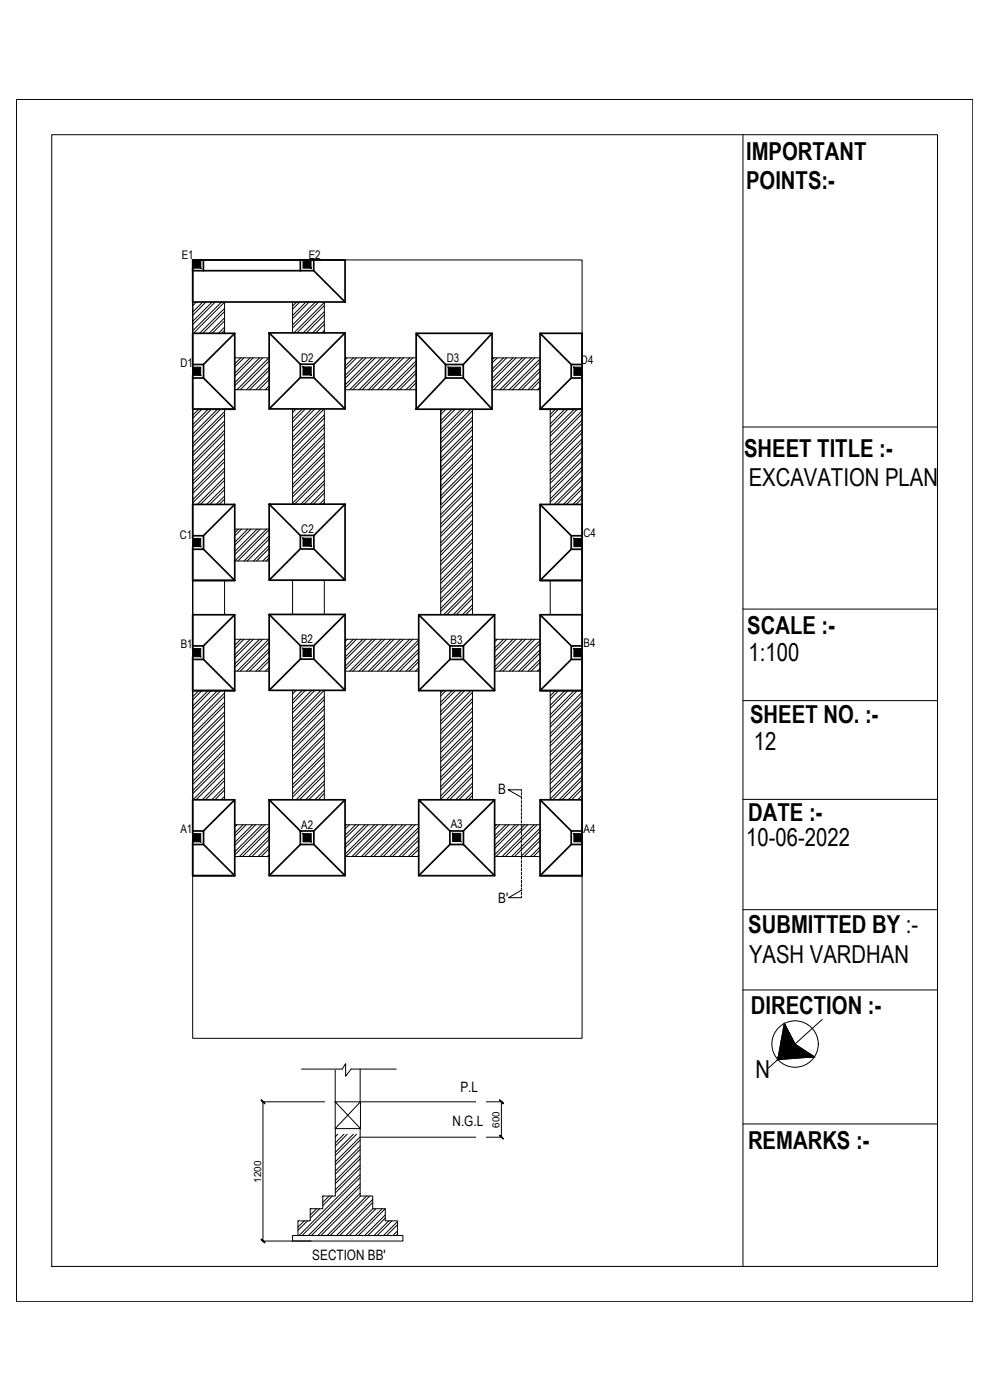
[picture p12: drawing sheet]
<svg xmlns="http://www.w3.org/2000/svg" width="297mm" height="420mm" viewBox="0 0 297 420" stroke-linecap="round" stroke-linejoin="round" font-family="sans-serif">
<defs><g id="words">
<g font-size="7.4">
<text x="223.8" y="47.9">IMPORTANT</text>
<text x="223.8" y="56.9">POINTS:-</text>
<text x="223.3" y="137.2">SHEET TITLE :-</text>
<text x="224.6" y="145.8">EXCAVATION PLAN</text>
<text x="224.2" y="190.2">SCALE :-</text>
<text x="224.6" y="198.2">1:100</text>
<text x="225.1" y="217">SHEET NO. :-</text>
<text x="226.2" y="225">12</text>
<text x="224.5" y="246.4">DATE :-</text>
<text x="223.9" y="254">10-06-2022</text>
<text x="224.5" y="280.1">SUBMITTED BY :-</text>
<text x="224.7" y="289.1">YASH VARDHAN</text>
<text x="225.3" y="304.2">DIRECTION :-</text>
<text x="226.6" y="323.6">N</text>
<text x="224.4" y="344.9">REMARKS :-</text>
</g>
<g font-size="4.3">
<text x="149.5" y="238.2">B</text>
<text x="149.5" y="271">B'</text>
<text x="138.1" y="327.8">P.L</text>
<text x="135.8" y="337.9">N.G.L</text>
<text x="93.7" y="378.2">SECTION BB'</text>
</g>
<g font-size="3.6">
<text x="54.6" y="77.8">E1</text>
<text x="92.7" y="77.6">E2</text>
<text x="54.1" y="110">D1</text>
<text x="90.4" y="108.5">D2</text>
<text x="134.1" y="108.5">D3</text>
<text x="174.3" y="109.3">D4</text>
<text x="53.9" y="161.7">C1</text>
<text x="90.4" y="159.9">C2</text>
<text x="175" y="161">C4</text>
<text x="54.3" y="194.4">B1</text>
<text x="90.3" y="193.1">B2</text>
<text x="135.2" y="193.3">B3</text>
<text x="175.1" y="194.3">B4</text>
<text x="54.1" y="249.9">A1</text>
<text x="90.4" y="248.8">A2</text>
<text x="135.2" y="248.4">A3</text>
<text x="175.1" y="249.9">A4</text>
</g>
<g font-size="3">
<text x="149.9" y="338.4" transform="rotate(-90 149.9 338.4)">600</text>
<text x="78.3" y="354.9" transform="rotate(-90 78.3 354.9)">1200</text>
</g>
</g></defs>
<!-- layer: DIMENSIONS -->
<g fill="none" stroke="#000" stroke-width=".3">
<path d="M57.8 78h116.9v233.6h-116.9zM57.8 78h45.7M57.8 78v184.8M67.4 90.6v9.4M87.8 90.6v9.3M97.3 90.6v9.3M70.4 117h10.4M70.4 107.4h10.4M103.5 117h21.4M103.5 107.4h21.4M147.6 117h14.4M147.6 107.4h14.4"/>
<path d="M174.7 100v162.8M67.4 122.8v28.6M87.8 122.7v28.6M97.3 122.7v28.6M165.1 122.8v28.6M70.4 158.8h10.4M132.2 151.4v-28.6v61.7M141.8 151.4v-28.6v61.7M67.4 174.2v10.3M70.4 168.4h10.4M87.8 174.1v10.3M97.3 174.1v10.3"/>
<path d="M165.1 174.2v10.3M70.4 191.9h10.4M103.5 191.9h22.1M148.4 191.9h13.6M67.4 207.3v32.7M70.4 201.4h10.4M87.8 207.2v32.7M97.3 207.2v32.7M103.5 201.4h22.1M132.2 207.3v32.7M141.8 207.3v32.7M148.4 201.4h13.6"/>
<path d="M165.1 207.3v32.7M70.4 257h10.4M70.4 247.5h10.4M103.5 257h22.1M103.5 247.5h22.1M148.4 257h13.6M148.4 247.5h13.6"/>
</g>
<!-- layer: HATCH -->
<g fill="none" stroke="#000" stroke-width=".3">
<path d="M58 90.6l-.2 .2M59 90.6l-1.2 1.2M60.9 90.6l-3.1 3M61.8 90.6l-4 4M63.7 90.6l-5.9 5.9M64.6 90.6l-6.8 6.8M66.5 90.6l-8.7 8.7M67.4 92.5l-7.5 7.5M67.4 95.4l-4.7 4.6M67.4 98.2l-1.8 1.8M67.4 90.7l-9.4 9.3M67.4 93.5l-6.5 6.5"/>
<path d="M67.4 96.3l-3.7 3.7M67.4 99.1l-.9 .9M89 90.6l-1.2 1.3M89.9 90.6l-2.1 2.2M91.8 90.6l-4 4.1M92.7 90.6l-4.9 5M94.6 90.6l-6.8 6.9M95.6 90.6l-7.8 7.8M97.3 90.8l-9.1 9.1M97.3 93.6l-6.3 6.3M97.3 96.4l-3.5 3.5M97.3 99.2l-.7 .7"/>
<path d="M97.3 91.7l-8.2 8.2M97.3 94.5l-5.4 5.4M97.3 97.3l-2.6 2.6M72.2 107.4l-1.8 1.8M73.2 107.4l-2.8 2.8M75 107.4l-4.6 4.6M76 107.4l-5.6 5.5M77.9 107.4l-7.5 7.5M78.8 107.4l-8.4 8.4M80.7 107.4l-9.6 9.6M80.8 110.2l-6.9 6.8M80.8 113l-4.1 4"/>
<path d="M80.8 115.8l-1.2 1.2M80.8 108.3l-8.7 8.7M80.8 111.1l-5.9 5.9M80.8 113.9l-3.1 3.1M80.8 116.7l-.3 .3M104.1 107.4l-.6 .6M106 107.4l-2.5 2.5M107 107.4l-3.5 3.4M108.8 107.4l-5.3 5.3M109.8 107.4l-6.3 6.2M111.7 107.4l-8.2 8.1M112.6 107.4l-9.1 9.1"/>
<path d="M114.5 107.4l-9.6 9.6M115.4 107.4l-9.5 9.6M117.3 107.4l-9.6 9.6M118.2 107.4l-9.5 9.6M120.1 107.4l-9.5 9.6M121.1 107.4l-9.6 9.6M122.9 107.4l-9.5 9.6M123.9 107.4l-9.6 9.6M124.9 108.3l-8.7 8.7M124.9 111.1l-5.9 5.9M124.9 113.9l-3.1 3.1M124.9 116.7l-.3 .3"/>
<path d="M124.9 109.2l-7.8 7.8M124.9 112l-5 5M124.9 114.9l-2.1 2.1M148.3 107.4l-.7 .6M149.2 107.4l-1.6 1.5M151.1 107.4l-3.5 3.4M152 107.4l-4.4 4.4M153.9 107.4l-6.3 6.2M154.8 107.4l-7.2 7.2M156.7 107.4l-9.1 9.1M157.6 107.4l-9.5 9.6M159.5 107.4l-9.5 9.6"/>
<path d="M160.5 107.4l-9.6 9.6M162 107.7l-9.2 9.3M162 110.5l-6.4 6.5M162 113.4l-3.6 3.6M162 116.2l-.8 .8M162 108.7l-8.3 8.3M162 111.5l-5.5 5.5M162 114.3l-2.6 2.7M59.6 122.8l-1.8 1.8M60.6 122.8l-2.8 2.8M62.5 122.8l-4.7 4.7M63.4 122.8l-5.6 5.6"/>
<path d="M65.3 122.8l-7.5 7.5M66.2 122.8l-8.4 8.4M67.4 123.5l-9.6 9.6M67.4 126.3l-9.6 9.6M67.4 129.2l-9.6 9.5M67.4 132l-9.6 9.5M67.4 134.8l-9.6 9.6M67.4 137.6l-9.6 9.6M67.4 124.5l-9.6 9.5M67.4 127.3l-9.6 9.5M67.4 130.1l-9.6 9.6M67.4 132.9l-9.6 9.6"/>
<path d="M67.4 135.7l-9.6 9.6M67.4 138.6l-9.6 9.5M87.9 122.7l-.1 .2M88.8 122.7l-1 1.1M90.7 122.7l-2.9 2.9M91.6 122.7l-3.8 3.9M93.5 122.7l-5.7 5.8M94.5 122.7l-6.7 6.7M96.3 122.7l-8.5 8.6M97.3 122.7l-9.5 9.5M97.3 124.5l-9.5 9.6M97.3 127.4l-9.5 9.5"/>
<path d="M97.3 130.2l-9.5 9.5M97.3 133l-9.5 9.5M97.3 135.8l-9.5 9.6M97.3 138.6l-9.5 9.6M97.3 125.5l-9.5 9.5M97.3 128.3l-9.5 9.6M97.3 131.1l-9.5 9.6M97.3 133.9l-9.5 9.6M97.3 136.7l-9.5 9.6M97.3 139.6l-9.5 9.5M132.9 122.8l-.7 .6M133.8 122.8l-1.6 1.6"/>
<path d="M135.7 122.8l-3.5 3.5M136.6 122.8l-4.4 4.4M138.5 122.8l-6.3 6.3M139.4 122.8l-7.2 7.2M141.3 122.8l-9.1 9.1M141.8 125.1l-9.6 9.6M141.8 128l-9.6 9.5M141.8 130.8l-9.6 9.5M141.8 133.6l-9.6 9.6M141.8 136.4l-9.6 9.6M141.8 139.2l-9.6 9.6M141.8 123.3l-9.6 9.5"/>
<path d="M141.8 126.1l-9.6 9.5M141.8 128.9l-9.6 9.6M141.8 131.7l-9.6 9.6M141.8 134.5l-9.6 9.6M141.8 137.4l-9.6 9.5M166.7 122.8l-1.6 1.6M167.6 122.8l-2.5 2.5M169.4 122.8l-4.3 4.4M170.4 122.8l-5.3 5.3M172.3 122.8l-7.2 7.2M173.2 122.8l-8.1 8.1M174.7 123.3l-9.6 9.5"/>
<path d="M174.7 126.1l-9.6 9.5M174.7 128.9l-9.6 9.6M174.7 131.7l-9.6 9.6M174.7 134.5l-9.6 9.6M174.7 137.4l-9.6 9.5M174.7 124.2l-9.6 9.6M174.7 127l-9.6 9.6M174.7 129.8l-9.6 9.6M174.7 132.7l-9.6 9.5M174.7 135.5l-9.6 9.5M174.7 138.3l-9.6 9.5M67.4 140.4l-9.6 9.6"/>
<path d="M67.4 143.3l-8.2 8.1M67.4 146.1l-5.4 5.3M67.4 148.9l-2.6 2.5M67.4 141.4l-9.6 9.5M67.4 144.2l-7.3 7.2M67.4 147l-4.4 4.4M67.4 149.8l-1.6 1.6M71.5 158.8l-1.1 1.1M72.5 158.8l-2.1 2M74.4 158.8l-4 3.9M75.3 158.8l-4.9 4.9M77.2 158.8l-6.8 6.7"/>
<path d="M78.1 158.8l-7.7 7.7M80 158.8l-9.6 9.6M80.8 159l-9.4 9.4M97.3 141.4l-9.5 9.6M97.3 144.3l-7 7M97.3 147.1l-4.2 4.2M97.3 149.9l-1.4 1.4M97.3 142.4l-8.9 8.9M97.3 145.2l-6.1 6.1M97.3 148l-3.3 3.3M97.3 150.8l-.5 .5M141.8 142l-9.6 9.6"/>
<path d="M141.8 144.9l-9.6 9.5M141.8 147.7l-9.6 9.5M141.8 150.5l-9.6 9.6M141.8 153.3l-9.6 9.6M141.8 156.1l-9.6 9.6M141.8 159l-9.6 9.5M141.8 140.2l-9.6 9.5M141.8 143l-9.6 9.5M141.8 145.8l-9.6 9.6M141.8 148.6l-9.6 9.6M141.8 151.4l-9.6 9.6M141.8 154.3l-9.6 9.5"/>
<path d="M141.8 157.1l-9.6 9.5M141.8 159.9l-9.6 9.6M174.7 140.2l-9.6 9.5M174.7 143l-8.5 8.4M174.7 145.8l-5.7 5.6M174.7 148.6l-2.8 2.8M174.7 141.1l-9.6 9.6M174.7 143.9l-7.5 7.5M174.7 146.7l-4.7 4.7M174.7 149.6l-1.9 1.8M80.8 160.8l-7.6 7.6M80.8 163.7l-4.7 4.7"/>
<path d="M80.8 166.5l-1.9 1.9M80.8 161.8l-6.6 6.6M80.8 164.6l-3.8 3.8M80.8 167.4l-1 1M141.8 161.8l-9.6 9.5M141.8 164.6l-9.6 9.5M141.8 167.4l-9.6 9.6M141.8 170.2l-9.6 9.5M141.8 173l-9.6 9.6M141.8 175.9l-8.7 8.6M141.8 178.6l-5.8 5.9M141.8 162.7l-9.6 9.6"/>
<path d="M141.8 165.5l-9.6 9.6M141.8 168.3l-9.6 9.6M141.8 171.2l-9.6 9.5M141.8 173.9l-9.6 9.6M141.8 176.8l-7.7 7.7M141.8 179.6l-4.9 4.9M72.2 191.9l-1.8 1.8M73.2 191.9l-2.8 2.7M75 191.9l-4.6 4.6M76 191.9l-5.6 5.5M77.9 191.9l-7.5 7.4M78.8 191.9l-8.4 8.4"/>
<path d="M80.7 191.9l-9.6 9.5M80.8 194.6l-6.9 6.8M80.8 197.4l-4 4M80.8 192.7l-8.7 8.7M80.8 195.6l-5.9 5.8M80.8 198.4l-3.1 3M104.2 191.9l-.7 .6M106 191.9l-2.5 2.5M107 191.9l-3.5 3.4M108.9 191.9l-5.4 5.3M109.8 191.9l-6.3 6.2M111.7 191.9l-8.2 8.1"/>
<path d="M112.6 191.9l-9.1 9.1M114.5 191.9l-9.6 9.5M115.4 191.9l-9.5 9.5M117.3 191.9l-9.6 9.5M118.2 191.9l-9.5 9.5M120.1 191.9l-9.5 9.5M121.1 191.9l-9.6 9.5M122.9 191.9l-9.5 9.5M123.9 191.9l-9.6 9.5M125.6 192l-9.4 9.4M125.6 194.8l-6.6 6.6M125.6 197.7l-3.8 3.7"/>
<path d="M125.6 193l-8.5 8.4M125.6 195.7l-5.6 5.7M125.6 198.6l-2.8 2.8M141.8 181.5l-3 3M141.8 184.3l-.2 .2M141.8 182.4l-2.1 2.1M149.2 191.9l-.8 .8M151.1 191.9l-2.7 2.7M152 191.9l-3.6 3.6M153.9 191.9l-5.5 5.5M154.8 191.9l-6.4 6.4M156.7 191.9l-8.3 8.3"/>
<path d="M157.7 191.9l-9.3 9.2M159.5 191.9l-9.5 9.5M160.5 191.9l-9.6 9.5M162 192.2l-9.2 9.2M162 195l-6.4 6.4M162 197.8l-3.6 3.6M162 193.1l-8.3 8.3M162 196l-5.5 5.4M162 198.8l-2.6 2.6M59.6 207.3l-1.8 1.8M60.6 207.3l-2.8 2.8M62.5 207.3l-4.7 4.6"/>
<path d="M63.4 207.3l-5.6 5.6M65.3 207.3l-7.5 7.5M66.2 207.3l-8.4 8.4M67.4 208l-9.6 9.6M67.4 210.8l-9.6 9.6M67.4 213.7l-9.6 9.5M67.4 216.5l-9.6 9.5M67.4 219.3l-9.6 9.5M67.4 209l-9.6 9.5M67.4 211.8l-9.6 9.5M67.4 214.6l-9.6 9.5M67.4 217.4l-9.6 9.5"/>
<path d="M80.8 200.3l-1.2 1.1M80.8 201.2l-.3 .2M87.9 207.2l-.1 .1M88.8 207.2l-1 1.1M90.7 207.2l-2.9 2.9M91.6 207.2l-3.8 3.9M93.5 207.2l-5.7 5.7M94.5 207.2l-6.7 6.7M96.3 207.2l-8.5 8.6M97.3 207.2l-9.5 9.5M97.3 209l-9.5 9.6M97.3 211.8l-9.5 9.6"/>
<path d="M97.3 214.7l-9.5 9.5M97.3 217.5l-9.5 9.5M97.3 210l-9.5 9.5M97.3 212.8l-9.5 9.5M97.3 215.6l-9.5 9.6M97.3 218.4l-9.5 9.6M125.6 200.4l-.9 1M125.6 201.4h.1M132.9 207.3l-.7 .6M133.8 207.3l-1.6 1.6M135.7 207.3l-3.5 3.4M136.6 207.3l-4.4 4.4"/>
<path d="M138.5 207.3l-6.3 6.3M139.4 207.3l-7.2 7.2M141.3 207.3l-9.1 9.1M141.8 209.6l-9.6 9.6M141.8 212.4l-9.6 9.6M141.8 215.3l-9.6 9.5M141.8 218.1l-9.6 9.5M141.8 207.8l-9.6 9.5M141.8 210.6l-9.6 9.5M141.8 213.4l-9.6 9.5M141.8 216.2l-9.6 9.6M141.8 219l-9.6 9.6"/>
<path d="M162 200.7l-.8 .7M166.7 207.3l-1.6 1.6M167.6 207.3l-2.5 2.5M169.5 207.3l-4.4 4.4M170.4 207.3l-5.3 5.3M172.3 207.3l-7.2 7.2M173.2 207.3l-8.1 8.1M174.7 207.8l-9.6 9.5M174.7 210.6l-9.6 9.5M174.7 213.4l-9.6 9.5M174.7 216.2l-9.6 9.6M174.7 219l-9.6 9.6"/>
<path d="M174.7 208.7l-9.6 9.5M174.7 211.5l-9.6 9.6M174.7 214.3l-9.6 9.6M174.7 217.1l-9.6 9.6M174.7 220l-9.6 9.5M67.4 222.1l-9.6 9.5M67.4 224.9l-9.6 9.5M67.4 227.7l-9.6 9.6M67.4 230.5l-9.5 9.5M67.4 233.3l-6.7 6.7M67.4 236.2l-3.9 3.8M67.4 239l-1.1 1"/>
<path d="M67.4 220.2l-9.6 9.5M67.4 223l-9.6 9.6M67.4 225.8l-9.6 9.6M67.4 228.6l-9.6 9.6M67.4 231.5l-8.6 8.5M67.4 234.3l-5.8 5.7M67.4 237.1l-2.9 2.9M67.4 239.9l-.1 .1M97.3 220.3l-9.5 9.6M97.3 223.1l-9.5 9.6M97.3 225.9l-9.5 9.6M97.3 228.7l-9.5 9.6"/>
<path d="M97.3 231.6l-8.5 8.4M97.3 234.4l-5.6 5.6M97.3 237.2l-2.8 2.8M97.3 240h.1M97.3 221.2l-9.5 9.6M97.3 224.1l-9.5 9.5M97.3 226.9l-9.5 9.5M97.3 229.7l-9.5 9.5M97.3 232.5l-7.5 7.5M97.3 235.3l-4.7 4.7M97.3 238.1l-1.9 1.9M141.8 220.9l-9.6 9.6"/>
<path d="M141.8 223.7l-9.6 9.6M141.8 226.5l-9.6 9.6M141.8 229.4l-9.6 9.5M141.8 232.2l-7.9 7.8M141.8 235l-5.1 5M141.8 237.8l-2.2 2.2M141.8 221.8l-9.6 9.6M141.8 224.7l-9.6 9.5M141.8 227.5l-9.6 9.5M141.8 230.3l-9.6 9.6M141.8 233.1l-6.9 6.9M141.8 235.9l-4.1 4.1"/>
<path d="M141.8 238.7l-1.3 1.3M174.7 221.8l-9.6 9.6M174.7 224.7l-9.6 9.5M174.7 227.5l-9.6 9.5M174.7 230.3l-9.6 9.5M174.7 233.1l-7 6.9M174.7 235.9l-4.2 4.1M174.7 238.7l-1.4 1.3M174.7 222.8l-9.6 9.5M174.7 225.6l-9.6 9.6M174.7 228.4l-9.6 9.6M174.7 231.2l-8.9 8.8"/>
<path d="M174.7 234l-6.1 6M174.7 236.9l-3.2 3.1M174.7 239.6l-.4 .4M71.1 247.5l-.7 .6M72.9 247.5l-2.5 2.5M73.9 247.5l-3.5 3.5M75.8 247.5l-5.4 5.3M76.7 247.5l-6.3 6.2M78.6 247.5l-8.2 8.2M79.5 247.5l-9.1 9.1M80.8 248.2l-9 8.8M80.8 251l-6.2 6"/>
<path d="M80.8 253.8l-3.3 3.2M80.8 256.6l-.6 .4M80.8 249.1l-8 7.9M80.8 251.9l-5.2 5.1M80.8 254.7l-2.4 2.3M103.9 247.5l-.4 .4M104.8 247.5l-1.3 1.3M106.7 247.5l-3.2 3.2M107.7 247.5l-4.2 4.1M109.5 247.5l-6 6M110.5 247.5l-7 6.9M112.3 247.5l-8.8 8.8"/>
<path d="M113.3 247.5l-9.6 9.5M115.2 247.5l-9.6 9.5M116.1 247.5l-9.6 9.5M118 247.5l-9.6 9.5M118.9 247.5l-9.5 9.5M120.8 247.5l-9.6 9.5M121.7 247.5l-9.5 9.5M123.6 247.5l-9.5 9.5M124.6 247.5l-9.6 9.5M125.6 248.3l-8.7 8.7M125.6 251.1l-5.9 5.9M125.6 254l-3.1 3"/>
<path d="M125.6 256.8l-.3 .2M125.6 249.3l-7.8 7.7M125.6 252.1l-5 4.9M125.6 254.9l-2.2 2.1M149 247.5l-.6 .6M149.9 247.5l-1.5 1.5M151.8 247.5l-3.4 3.4M152.7 247.5l-4.3 4.3M154.6 247.5l-6.2 6.2M155.5 247.5l-7.1 7.1M157.4 247.5l-9 9M158.4 247.5l-9.6 9.5"/>
<path d="M160.2 247.5l-9.5 9.5M161.1 247.5l-9.5 9.5M162 248.5l-8.5 8.5M162 251.3l-5.7 5.7M162 254.2l-2.9 2.8M162 257h.1M162 249.5l-7.6 7.5M162 252.3l-4.7 4.7M162 255.1l-2 1.9M90.5 320.8h12.1l1.1-1.6v3.8l1.7-2.2h13.5M100.6 321.2v9.5M108.1 320.8v9.9"/>
<path d="M96.9 358.9l-.1 .1M98.7 358.9l-1.9 1.9M99.7 358.9l-2.9 2.9M101.3 340.4l-.7 .7M103.2 340.4l-2.6 2.6M104.2 340.4l-3.6 3.6M106 340.4l-5.4 5.4M107 340.4l-6.4 6.4M108.1 341.2l-7.5 7.5M108.1 344l-7.5 7.5M108.1 346.8l-7.5 7.5M108.1 349.7l-7.5 7.4"/>
<path d="M108.1 352.5l-18.4 18.3M108.1 355.3l-15.6 15.5M108.1 358.1l-12.7 12.7M108.1 342.1l-7.5 7.5M108.1 345l-7.5 7.4M108.1 347.8l-7.5 7.4M108.1 350.6l-7.5 7.4M108.1 353.4l-17.4 17.4M108.1 356.2l-14.6 14.6M108.1 358.9l-11.8 11.9M110 358.9l-11.8 11.9M110.9 358.9l-11.8 11.9"/>
<path d="M111.8 360l-10.8 10.8M87.8 370.8h33.1v1.6h-33.1zM89.4 366.4h.1M91.3 366.4l-1.9 1.9M92.3 366.4l-2.9 2.8M93.1 362.8h.1M95 362.8l-1.9 1.9M95.9 362.8l-2.8 2.8M111.8 360.9l-9.9 9.9M111.9 362.8l-8.1 8M112.8 362.8l-8 8M114.7 362.8l-8.1 8"/>
<path d="M115.6 364.6l-6.2 6.2M115.6 362.8l-8 8M115.6 365.5l-5.2 5.3M116.7 366.4l-4.4 4.4M117.6 366.4l-4.4 4.4M119.3 366.6l-4.3 4.2M119.3 369.4l-1.4 1.4M119.3 367.5l-3.3 3.3M119.3 370.4l-.5 .4"/>
</g>
<!-- layer: BORDER -->
<g fill="none" stroke="#000" stroke-width=".51">
<path d="M57.8 78h45.7v12.6h-45.7zM60.3 78h.7v3.2M90.1 78v3.2M94.1 78v3.2h-4M57.8 80.5v.7h3.2M61 81.2h29.1M80.8 99.9v22.8h22.7v-22.8h-22.7l9.3 9.4M94.1 81.2l9.4 9.4M103.5 99.9l-9.3 9.4M57.8 110.2v-10.2h12.6v22.8h-12.6M57.8 109.4h3.3v4.1h-3.3M57.8 111.4h1.2"/>
<path d="M57.8 112.6v10.2M61.1 113.5l9.3 9.3h-12.6M70.4 100l-9.4 9.4M90.1 109.3h4.1v4.1h-4.1zM90.1 113.3l-9.3 9.4M94.2 113.4l9.3 9.3M124.9 100h22.7v22.8h-22.7zM124.9 100l8.8 9.4M133.7 109.4h5.3v4.1h-5.3zM133.7 113.5l-8.8 9.3M139 113.5l8.6 9.3M147.6 100l-8.6 9.4"/>
<path d="M162 100l9.4 9.4M171.4 113.5l-9.4 9.3h12.7M173.4 111.4h1.3M174.7 110.2v-10.2h-12.7v22.8h12.7M174.7 109.4h-3.3v4.1h3.3M174.7 112.6v10.2M70.4 151.4l-9.4 9.4M80.8 151.3v22.8h22.7v-22.8h-22.7l9.3 9.4M103.5 151.3l-9.3 9.4M162 151.4l9.4 9.4M57.8 161.6v-10.2h12.6v22.8h-12.6M57.8 160.8h3.3v4h-3.3"/>
<path d="M57.8 164v10.2M61.1 164.8l9.3 9.4h-12.6M90.1 160.7h4.1v4.1h-4.1zM90.1 164.7l-9.3 9.4M94.2 164.8l9.3 9.3M171.4 164.8l-9.4 9.4h12.7M174.7 161.6v-10.2h-12.7v22.8h12.7M174.7 160.8h-3.3v4h3.3M174.7 164v10.2M57.8 194.6v-10.1h12.6v22.8h-12.6M57.8 193.8h3.3v4.1h-3.3M57.8 197.1v10.2"/>
<path d="M61.1 197.9l9.3 9.4h-12.6M70.4 184.5l-9.4 9.3M80.8 184.4v22.8h22.7v-22.8h-22.7l9.3 9.4M90.1 193.8h4.1v4h-4.1zM90.1 197.8l-9.3 9.4M94.2 197.8l9.3 9.4M103.5 184.4l-9.3 9.4M125.6 184.5v22.8h22.8v-22.8h-22.8l9.4 9.3M135 193.8h4.1v4.1h-4.1zM135 197.9l-9.4 9.4M139.1 197.9l9.3 9.4M148.4 184.5l-9.4 9.3"/>
<path d="M162 184.5l9.4 9.3M171.4 197.9l-9.4 9.4h12.7M174.7 194.6v-10.1h-12.7v22.8h12.7M174.7 193.8h-3.3v4.1h3.3M174.7 197.1v10.2M57.8 250.2v-10.2h12.6v22.8h-12.6M57.8 249.4h3.3v4h-3.3M57.8 252.6v10.2M61.1 253.4l9.3 9.4h-12.6M70.4 240l-9.4 9.4M80.8 240v22.8h22.7v-22.8h-22.7l9.3 9.4M90.1 249.4h4.1v4h-4.1z"/>
<path d="M90.1 253.4l-9.3 9.4M94.2 253.4l9.3 9.4M103.5 240l-9.3 9.4M125.6 240v22.8h22.8v-22.8h-22.8l9.4 9.4M135 249.4h4.1v4h-4.1zM135 253.4l-9.4 9.4M139.1 253.4l9.3 9.4M148.4 240l-9.4 9.4M162 240l9.4 9.4M171.4 253.4l-9.4 9.4h12.7M174.7 250.2v-10.2h-12.7v22.8h12.7M174.7 249.4h-3.3v4h3.3"/>
<path d="M174.7 252.6v10.2"/>
</g>
<!-- layer: col. -->
<g fill="#000" stroke="#000" stroke-width=".3">
<path d="M57.8 78l2.5 2.5v-2.5zM57.8 78l2.5 2.5h-2.5z"/>
<path d="M90.9 78l2.4 2.5v-2.5zM90.9 78l2.4 2.5h-2.4z"/>
<path d="M57.8 110.2l2.4 2.4v-2.4zM57.8 110.2l2.4 2.4h-2.4z"/>
<path d="M90.9 110.1l2.5 2.5v-2.5zM90.9 110.1l2.5 2.5h-2.5z"/>
<path d="M134.5 110.2l3.7 2.4v-2.4zM134.5 110.2l3.7 2.4h-3.7z"/>
<path d="M172.2 110.2l2.5 2.4v-2.4zM172.2 110.2l2.5 2.4h-2.5z"/>
<path d="M57.8 161.6l2.4 2.4v-2.4zM57.8 161.6l2.4 2.4h-2.4z"/>
<path d="M90.9 161.5l2.5 2.4v-2.4zM90.9 161.5l2.5 2.4h-2.5z"/>
<path d="M172.2 161.6l2.5 2.4v-2.4zM172.2 161.6l2.5 2.4h-2.5z"/>
<path d="M57.8 194.6l2.4 2.5v-2.5zM57.8 194.6l2.4 2.5h-2.4z"/>
<path d="M90.9 194.6l2.5 2.4v-2.4zM90.9 194.6l2.5 2.4h-2.5z"/>
<path d="M135.8 194.6l2.4 2.5v-2.5zM135.8 194.6l2.4 2.5h-2.4z"/>
<path d="M172.2 194.6l2.5 2.5v-2.5zM172.2 194.6l2.5 2.5h-2.5z"/>
<path d="M57.8 250.2l2.4 2.4v-2.4zM57.8 250.2l2.4 2.4h-2.4z"/>
<path d="M90.9 250.2l2.5 2.4v-2.4zM90.9 250.2l2.5 2.4h-2.5z"/>
<path d="M135.8 250.1l2.4 2.5v-2.5zM135.8 250.1l2.4 2.5h-2.4z"/>
<path d="M172.2 250.2l2.5 2.4v-2.4zM172.2 250.2l2.5 2.4h-2.5z"/>
</g>
<!-- layer: footing -->
<path d="M100.6 330.7l7.5 8v-8h-7.5v8h7.5M108.1 330.7h34.6M108.1 330.7l-7.5 8v20.2h-3.8v3.9h-3.7v3.6h-3.7v4.4h29.9v-4.4h-3.7v-3.6h-3.8v-3.9h-3.7v-20.2M108.1 341.3h34.6" fill="none" stroke="#000" stroke-width=".3"/>
<!-- layer: dim -->
<g fill="none" stroke="#000" stroke-width=".3">
<path d="M4.9 29.8h287v360.9h-287zM15.5 40.4h265.8v339.7h-265.8zM222.9 40.4v339.7M57.8 90.6v9.4M57.8 122.8v28.6M222.9 128.1h58.4M222.9 182.8h58.4M222.9 210.3h58.4M222.9 239.9h58.4M222.9 273h58.4M222.9 297.1h58.4M235.3 307.2l3.2 6.2 5.8 3.8-10.9 .8z"/>
<path d="M246.7 305.9l-16.2 14.6M78.6 330.7h18.8M78.9 330.7v41.7M145.9 330.7h4.8M150.4 330.7v10.6M222.9 337.3h58.4M145.9 341.3h4.8M78.6 372.4h14.8"/>
<circle cx="238.6" cy="313.3" r="7"/>
</g>
<g fill="#000" stroke="#000" stroke-width=".3">
<path d="M234.3 317.2l4.2-3.8 5.8 3.8z"/>
<path d="M233.5 317.2l-.1 .8 .9-.8zM233.5 317.2l-.1 .8zM233.4 318l.9-.8zM233.4 318l.9-.8h10z"/>
<path d="M235.3 307.2l3.2 6.2zM235.3 307.2l3.2 6.2h-4.3z"/>
<path d="M234.2 313.4l.1 3.8 4.2-3.8zM234.2 313.4l.1 3.8h-.8z"/>
</g>
<!-- layer: DIMENSIONS -->
<g fill="#000" stroke="#000" stroke-width=".3">
<path d="M174.6 107.4h.1zM97.3 122.6v.2zM174.6 201.4h.1zM174.6 247.5h.1zM174.6 257h.1z"/>
<circle cx="174.7" cy="117" r=".07"/>
<circle cx="67.4" cy="122.8" r=".07"/>
<circle cx="87.8" cy="122.7" r=".07"/>
<circle cx="174.7" cy="191.8" r=".07"/>
</g>
<!-- layer: section -->
<g fill="none" stroke="#000" stroke-width=".3">
<path d="M156.4 237.5v-.5h-3.9l3.8 2.2M156.4 237.9v.8M156.4 239.1v.8M156.4 240.3v.7M156.4 241.5v.8M156.4 242.7v.8M156.4 243.8v.8M156.4 245v.8M156.4 246.3v.7M156.4 247.4v.8M156.4 248.6v.8M156.4 249.8v.8"/>
<path d="M156.4 251v.8M156.4 252.2v.8M156.4 253.4v.8M156.4 254.6v.8M156.4 255.8v.8M156.4 257v.8M156.4 258.2v.8M156.4 259.4v.8M156.4 267.2l-3.8 2.2h3.8v-.5M156.4 260.6v.8M156.4 261.8v.8M156.4 263v.8"/>
<path d="M156.4 264.2v.8M156.4 265.3v.8M156.4 266.5v.8M156.4 267.8v.7"/>
</g>
<!-- layer: 0 -->
<g fill="#000" stroke="#000" stroke-width=".3">
<path d="M78.3 330.2l1.1 1.1zM78.3 330.2l1.2 .9z"/>
<path d="M149.9 330.2l1 1.1zM149.9 330.2l1.1 .9z"/>
<path d="M150 340.7l1 1.1zM149.9 340.8l1.1 1z"/>
<path d="M78.4 371.9l1.1 1zM78.3 371.9l1.2 1z"/>
</g>
<use href="#words"/>
</svg>
